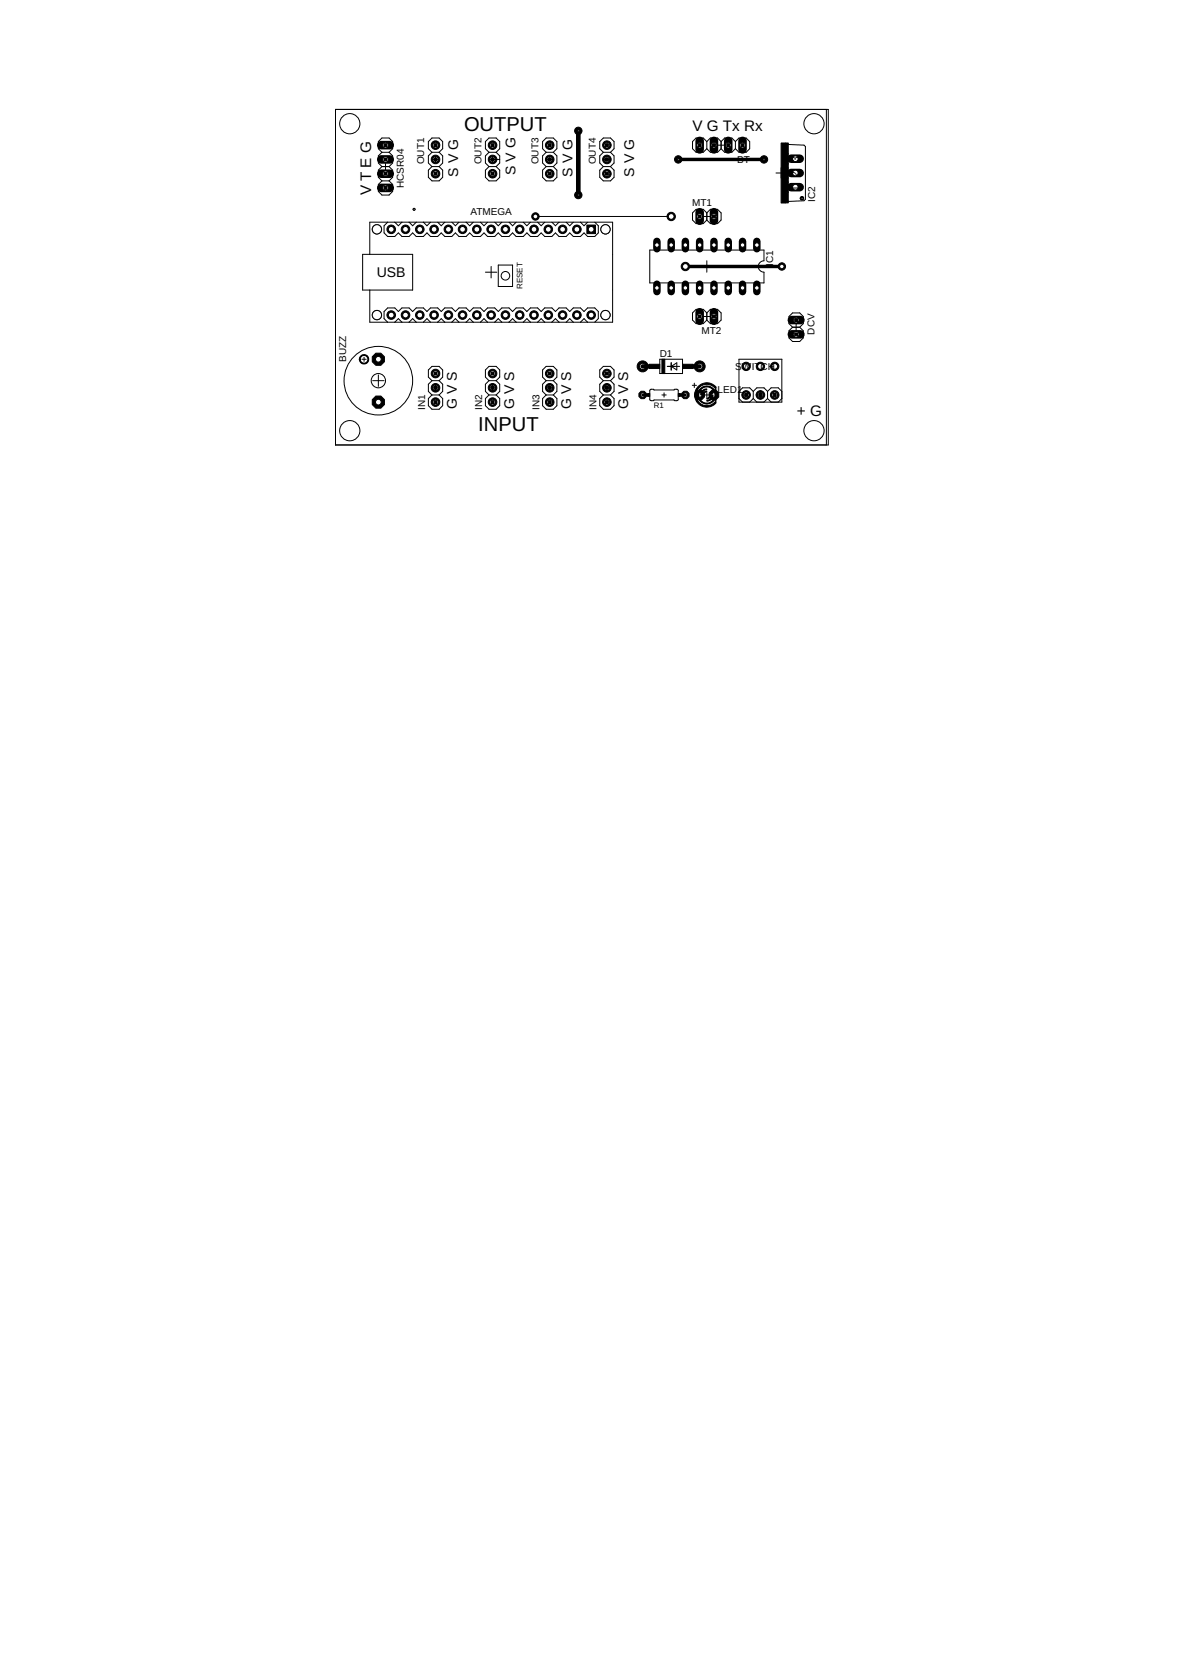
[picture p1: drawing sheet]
<svg xmlns="http://www.w3.org/2000/svg" width="210mm" height="297mm" viewBox="0 0 210 297" stroke-linecap="round" stroke-linejoin="round" font-family="sans-serif">
<defs><g id="words">
<g font-size="3.6">
<text x="82.5" y="23.3">OUTPUT</text>
<text x="85" y="76.6">INPUT</text>
</g>
<g font-size="2.7">
<text x="123.1" y="23.3">V G Tx Rx</text>
<text x="66" y="34.7" transform="rotate(-90 66 34.7)">V T E G</text>
<text x="141.6" y="74">+ G</text>
</g>
<g font-size="2.5">
<text x="81.5" y="31.4" transform="rotate(-90 81.5 31.4)">S V G</text>
<text x="91.6" y="31.1" transform="rotate(-90 91.6 31.1)">S V G</text>
<text x="101.8" y="31.4" transform="rotate(-90 101.8 31.4)">S V G</text>
<text x="112.7" y="31.4" transform="rotate(-90 112.7 31.4)">S V G</text>
<text x="67" y="49.3">USB</text>
<text x="81.2" y="72.8" transform="rotate(-90 81.2 72.8)">G V S</text>
<text x="91.4" y="72.8" transform="rotate(-90 91.4 72.8)">G V S</text>
<text x="101.5" y="72.8" transform="rotate(-90 101.5 72.8)">G V S</text>
<text x="111.7" y="72.8" transform="rotate(-90 111.7 72.8)">G V S</text>
</g>
<g font-size="1.8">
<text x="75.4" y="29.2" transform="rotate(-90 75.4 29.2)">OUT1</text>
<text x="85.6" y="29.2" transform="rotate(-90 85.6 29.2)">OUT2</text>
<text x="95.7" y="29.2" transform="rotate(-90 95.7 29.2)">OUT3</text>
<text x="105.9" y="29.2" transform="rotate(-90 105.9 29.2)">OUT4</text>
<text x="131" y="28.9">BT</text>
<text x="142" y="28.8" transform="rotate(-90 142 28.8)">3</text>
<text x="71.8" y="33.5" transform="rotate(-90 71.8 33.5)">HCSR04</text>
<text x="142" y="33.9" transform="rotate(-90 142 33.9)">1</text>
<text x="142" y="31.4" transform="rotate(-90 142 31.4)">2</text>
<text x="144.9" y="35.8" transform="rotate(-90 144.9 35.8)">IC2</text>
<text x="83.6" y="38.2">ATMEGA</text>
<text x="123" y="36.7">MT1</text>
<text x="137.4" y="47.2" transform="rotate(-90 137.4 47.2)">IC1</text>
<text x="124.7" y="59.4">MT2</text>
<text x="144.7" y="59.5" transform="rotate(-90 144.7 59.5)">DCV</text>
<text x="61.5" y="64.4" transform="rotate(-90 61.5 64.4)">BUZZ</text>
<text x="117.3" y="63.5">D1</text>
<text x="130.7" y="65.7">S</text>
<text x="131.8" y="65.7">WITCH</text>
<text x="127.5" y="69.8">LED1</text>
<text x="75.6" y="72.8" transform="rotate(-90 75.6 72.8)">IN1</text>
<text x="85.7" y="72.8" transform="rotate(-90 85.7 72.8)">IN2</text>
<text x="95.9" y="72.8" transform="rotate(-90 95.9 72.8)">IN3</text>
<text x="106" y="72.8" transform="rotate(-90 106 72.8)">IN4</text>
</g>
<g font-size="1.4">
<text x="92.9" y="51.4" transform="rotate(-90 92.9 51.4)">RESET</text>
<text x="116.2" y="72.5">R1</text>
</g>
</g></defs>
<path d="M102.8 23.3v11.4" fill="none" stroke="#000" stroke-width=".83"/>
<path d="M95.2 38.5h24.1" fill="none" stroke="#000" stroke-width=".18"/>
<path d="M120.5 28.3h15.3M121.8 47.4h17.2" fill="none" stroke="#000" stroke-width=".61"/>
<circle cx="77.4" cy="71.5" r=".76" fill="#000" stroke="#000" stroke-width=".18"/>
<circle cx="77.4" cy="71.5" r=".51" fill="#fff" stroke="#000" stroke-width=".18"/>
<circle cx="77.4" cy="68.9" r=".76" fill="#000" stroke="#000" stroke-width=".18"/>
<circle cx="77.4" cy="68.9" r=".51" fill="#fff" stroke="#000" stroke-width=".18"/>
<circle cx="77.4" cy="66.4" r=".76" fill="#000" stroke="#000" stroke-width=".18"/>
<circle cx="77.4" cy="66.4" r=".51" fill="#fff" stroke="#000" stroke-width=".18"/>
<circle cx="87.5" cy="71.5" r=".76" fill="#000" stroke="#000" stroke-width=".18"/>
<circle cx="87.5" cy="71.5" r=".51" fill="#fff" stroke="#000" stroke-width=".18"/>
<circle cx="87.5" cy="68.9" r=".76" fill="#000" stroke="#000" stroke-width=".18"/>
<circle cx="87.5" cy="68.9" r=".51" fill="#fff" stroke="#000" stroke-width=".18"/>
<circle cx="87.5" cy="66.4" r=".76" fill="#000" stroke="#000" stroke-width=".18"/>
<circle cx="87.5" cy="66.4" r=".51" fill="#fff" stroke="#000" stroke-width=".18"/>
<circle cx="97.7" cy="71.5" r=".76" fill="#000" stroke="#000" stroke-width=".18"/>
<circle cx="97.7" cy="71.5" r=".51" fill="#fff" stroke="#000" stroke-width=".18"/>
<circle cx="97.7" cy="68.9" r=".76" fill="#000" stroke="#000" stroke-width=".18"/>
<circle cx="97.7" cy="68.9" r=".51" fill="#fff" stroke="#000" stroke-width=".18"/>
<circle cx="97.7" cy="66.4" r=".76" fill="#000" stroke="#000" stroke-width=".18"/>
<circle cx="97.7" cy="66.4" r=".51" fill="#fff" stroke="#000" stroke-width=".18"/>
<circle cx="107.9" cy="71.5" r=".76" fill="#000" stroke="#000" stroke-width=".18"/>
<circle cx="107.9" cy="71.5" r=".51" fill="#fff" stroke="#000" stroke-width=".18"/>
<circle cx="107.9" cy="68.9" r=".76" fill="#000" stroke="#000" stroke-width=".18"/>
<circle cx="107.9" cy="68.9" r=".51" fill="#fff" stroke="#000" stroke-width=".18"/>
<circle cx="107.9" cy="66.4" r=".76" fill="#000" stroke="#000" stroke-width=".18"/>
<circle cx="107.9" cy="66.4" r=".51" fill="#fff" stroke="#000" stroke-width=".18"/>
<path d="M132 25v1.6" fill="none" stroke="#000" stroke-width="1.5"/>
<circle cx="132" cy="25.8" r=".51" fill="#fff" stroke="#000" stroke-width=".18"/>
<path d="M129.4 25v1.6" fill="none" stroke="#000" stroke-width="1.5"/>
<circle cx="129.4" cy="25.8" r=".51" fill="#fff" stroke="#000" stroke-width=".18"/>
<path d="M126.9 25v1.6" fill="none" stroke="#000" stroke-width="1.5"/>
<circle cx="126.9" cy="25.8" r=".51" fill="#fff" stroke="#000" stroke-width=".18"/>
<path d="M124.4 25v1.6" fill="none" stroke="#000" stroke-width="1.5"/>
<circle cx="124.4" cy="25.8" r=".51" fill="#fff" stroke="#000" stroke-width=".18"/>
<path d="M140.7 59.4h1.6" fill="none" stroke="#000" stroke-width="1.5"/>
<circle cx="141.5" cy="59.4" r=".51" fill="#fff" stroke="#000" stroke-width=".18"/>
<path d="M140.7 56.9h1.6" fill="none" stroke="#000" stroke-width="1.5"/>
<circle cx="141.5" cy="56.9" r=".51" fill="#fff" stroke="#000" stroke-width=".18"/>
<path d="M67.8 33.4h1.5" fill="none" stroke="#000" stroke-width="1.5"/>
<circle cx="68.5" cy="33.4" r=".51" fill="#fff" stroke="#000" stroke-width=".18"/>
<path d="M67.8 30.9h1.5" fill="none" stroke="#000" stroke-width="1.5"/>
<circle cx="68.5" cy="30.9" r=".51" fill="#fff" stroke="#000" stroke-width=".18"/>
<path d="M67.8 28.3h1.5" fill="none" stroke="#000" stroke-width="1.5"/>
<circle cx="68.5" cy="28.3" r=".51" fill="#fff" stroke="#000" stroke-width=".18"/>
<path d="M67.8 25.8h1.5" fill="none" stroke="#000" stroke-width="1.5"/>
<circle cx="68.5" cy="25.8" r=".51" fill="#fff" stroke="#000" stroke-width=".18"/>
<path d="M134.5 42.9v1.3" fill="none" stroke="#000" stroke-width="1.3"/>
<circle cx="134.5" cy="43.6" r=".4" fill="#fff" stroke="#000" stroke-width=".18"/>
<path d="M132 42.9v1.3" fill="none" stroke="#000" stroke-width="1.3"/>
<circle cx="132" cy="43.6" r=".4" fill="#fff" stroke="#000" stroke-width=".18"/>
<path d="M119.3 42.9v1.3" fill="none" stroke="#000" stroke-width="1.3"/>
<circle cx="119.3" cy="43.6" r=".4" fill="#fff" stroke="#000" stroke-width=".18"/>
<path d="M116.8 42.9v1.3" fill="none" stroke="#000" stroke-width="1.3"/>
<circle cx="116.8" cy="43.6" r=".4" fill="#fff" stroke="#000" stroke-width=".18"/>
<path d="M129.4 42.9v1.3" fill="none" stroke="#000" stroke-width="1.3"/>
<circle cx="129.4" cy="43.6" r=".4" fill="#fff" stroke="#000" stroke-width=".18"/>
<path d="M126.9 42.9v1.3" fill="none" stroke="#000" stroke-width="1.3"/>
<circle cx="126.9" cy="43.6" r=".4" fill="#fff" stroke="#000" stroke-width=".18"/>
<path d="M121.8 42.9v1.3" fill="none" stroke="#000" stroke-width="1.3"/>
<circle cx="121.8" cy="43.6" r=".4" fill="#fff" stroke="#000" stroke-width=".18"/>
<path d="M124.4 42.9v1.3" fill="none" stroke="#000" stroke-width="1.3"/>
<circle cx="124.4" cy="43.6" r=".4" fill="#fff" stroke="#000" stroke-width=".18"/>
<path d="M116.8 50.5v1.3" fill="none" stroke="#000" stroke-width="1.3"/>
<circle cx="116.8" cy="51.2" r=".4" fill="#fff" stroke="#000" stroke-width=".18"/>
<path d="M119.3 50.5v1.3" fill="none" stroke="#000" stroke-width="1.3"/>
<circle cx="119.3" cy="51.2" r=".4" fill="#fff" stroke="#000" stroke-width=".18"/>
<path d="M121.8 50.5v1.3" fill="none" stroke="#000" stroke-width="1.3"/>
<circle cx="121.8" cy="51.2" r=".4" fill="#fff" stroke="#000" stroke-width=".18"/>
<path d="M124.4 50.5v1.3" fill="none" stroke="#000" stroke-width="1.3"/>
<circle cx="124.4" cy="51.2" r=".4" fill="#fff" stroke="#000" stroke-width=".18"/>
<path d="M126.9 50.5v1.3" fill="none" stroke="#000" stroke-width="1.3"/>
<circle cx="126.9" cy="51.2" r=".4" fill="#fff" stroke="#000" stroke-width=".18"/>
<path d="M129.4 50.5v1.3" fill="none" stroke="#000" stroke-width="1.3"/>
<circle cx="129.4" cy="51.2" r=".4" fill="#fff" stroke="#000" stroke-width=".18"/>
<path d="M132 50.5v1.3" fill="none" stroke="#000" stroke-width="1.3"/>
<circle cx="132" cy="51.2" r=".4" fill="#fff" stroke="#000" stroke-width=".18"/>
<path d="M134.5 50.5v1.3" fill="none" stroke="#000" stroke-width="1.3"/>
<circle cx="134.5" cy="51.2" r=".4" fill="#fff" stroke="#000" stroke-width=".18"/>
<path d="M104.3 40h1.5v1.5h-1.5z" fill="#000" stroke="#000" stroke-width=".18"/>
<circle cx="105.1" cy="40.8" r=".51" fill="#fff" stroke="#000" stroke-width=".18"/>
<circle cx="102.5" cy="40.8" r=".76" fill="#000" stroke="#000" stroke-width=".18"/>
<circle cx="102.5" cy="40.8" r=".51" fill="#fff" stroke="#000" stroke-width=".18"/>
<circle cx="100" cy="40.8" r=".76" fill="#000" stroke="#000" stroke-width=".18"/>
<circle cx="100" cy="40.8" r=".51" fill="#fff" stroke="#000" stroke-width=".18"/>
<circle cx="97.5" cy="40.8" r=".76" fill="#000" stroke="#000" stroke-width=".18"/>
<circle cx="97.5" cy="40.8" r=".51" fill="#fff" stroke="#000" stroke-width=".18"/>
<circle cx="94.9" cy="40.8" r=".76" fill="#000" stroke="#000" stroke-width=".18"/>
<circle cx="94.9" cy="40.8" r=".51" fill="#fff" stroke="#000" stroke-width=".18"/>
<circle cx="92.4" cy="40.8" r=".76" fill="#000" stroke="#000" stroke-width=".18"/>
<circle cx="92.4" cy="40.8" r=".51" fill="#fff" stroke="#000" stroke-width=".18"/>
<circle cx="89.8" cy="40.8" r=".76" fill="#000" stroke="#000" stroke-width=".18"/>
<circle cx="89.8" cy="40.8" r=".51" fill="#fff" stroke="#000" stroke-width=".18"/>
<circle cx="87.3" cy="40.8" r=".76" fill="#000" stroke="#000" stroke-width=".18"/>
<circle cx="87.3" cy="40.8" r=".51" fill="#fff" stroke="#000" stroke-width=".18"/>
<circle cx="84.8" cy="40.8" r=".76" fill="#000" stroke="#000" stroke-width=".18"/>
<circle cx="84.8" cy="40.8" r=".51" fill="#fff" stroke="#000" stroke-width=".18"/>
<circle cx="82.2" cy="40.8" r=".76" fill="#000" stroke="#000" stroke-width=".18"/>
<circle cx="82.2" cy="40.8" r=".51" fill="#fff" stroke="#000" stroke-width=".18"/>
<circle cx="79.7" cy="40.8" r=".76" fill="#000" stroke="#000" stroke-width=".18"/>
<circle cx="79.7" cy="40.8" r=".51" fill="#fff" stroke="#000" stroke-width=".18"/>
<circle cx="77.2" cy="40.8" r=".76" fill="#000" stroke="#000" stroke-width=".18"/>
<circle cx="77.2" cy="40.8" r=".51" fill="#fff" stroke="#000" stroke-width=".18"/>
<circle cx="105.1" cy="56" r=".76" fill="#000" stroke="#000" stroke-width=".18"/>
<circle cx="105.1" cy="56" r=".51" fill="#fff" stroke="#000" stroke-width=".18"/>
<circle cx="102.5" cy="56" r=".76" fill="#000" stroke="#000" stroke-width=".18"/>
<circle cx="102.5" cy="56" r=".51" fill="#fff" stroke="#000" stroke-width=".18"/>
<circle cx="100" cy="56" r=".76" fill="#000" stroke="#000" stroke-width=".18"/>
<circle cx="100" cy="56" r=".51" fill="#fff" stroke="#000" stroke-width=".18"/>
<circle cx="97.5" cy="56" r=".76" fill="#000" stroke="#000" stroke-width=".18"/>
<circle cx="97.5" cy="56" r=".51" fill="#fff" stroke="#000" stroke-width=".18"/>
<circle cx="94.9" cy="56" r=".76" fill="#000" stroke="#000" stroke-width=".18"/>
<circle cx="94.9" cy="56" r=".51" fill="#fff" stroke="#000" stroke-width=".18"/>
<circle cx="92.4" cy="56" r=".76" fill="#000" stroke="#000" stroke-width=".18"/>
<circle cx="92.4" cy="56" r=".51" fill="#fff" stroke="#000" stroke-width=".18"/>
<circle cx="87.3" cy="56" r=".76" fill="#000" stroke="#000" stroke-width=".18"/>
<circle cx="87.3" cy="56" r=".51" fill="#fff" stroke="#000" stroke-width=".18"/>
<circle cx="84.8" cy="56" r=".76" fill="#000" stroke="#000" stroke-width=".18"/>
<circle cx="84.8" cy="56" r=".51" fill="#fff" stroke="#000" stroke-width=".18"/>
<circle cx="79.7" cy="56" r=".76" fill="#000" stroke="#000" stroke-width=".18"/>
<circle cx="79.7" cy="56" r=".51" fill="#fff" stroke="#000" stroke-width=".18"/>
<circle cx="77.2" cy="56" r=".76" fill="#000" stroke="#000" stroke-width=".18"/>
<circle cx="77.2" cy="56" r=".51" fill="#fff" stroke="#000" stroke-width=".18"/>
<circle cx="82.2" cy="56" r=".76" fill="#000" stroke="#000" stroke-width=".18"/>
<circle cx="82.2" cy="56" r=".51" fill="#fff" stroke="#000" stroke-width=".18"/>
<circle cx="89.8" cy="56" r=".76" fill="#000" stroke="#000" stroke-width=".18"/>
<circle cx="89.8" cy="56" r=".51" fill="#fff" stroke="#000" stroke-width=".18"/>
<circle cx="74.6" cy="40.8" r=".76" fill="#000" stroke="#000" stroke-width=".18"/>
<circle cx="74.6" cy="40.8" r=".51" fill="#fff" stroke="#000" stroke-width=".18"/>
<circle cx="72.1" cy="40.8" r=".76" fill="#000" stroke="#000" stroke-width=".18"/>
<circle cx="72.1" cy="40.8" r=".51" fill="#fff" stroke="#000" stroke-width=".18"/>
<circle cx="69.5" cy="40.8" r=".76" fill="#000" stroke="#000" stroke-width=".18"/>
<circle cx="69.5" cy="40.8" r=".51" fill="#fff" stroke="#000" stroke-width=".18"/>
<circle cx="74.6" cy="56" r=".76" fill="#000" stroke="#000" stroke-width=".18"/>
<circle cx="74.6" cy="56" r=".51" fill="#fff" stroke="#000" stroke-width=".18"/>
<circle cx="72.1" cy="56" r=".76" fill="#000" stroke="#000" stroke-width=".18"/>
<circle cx="72.1" cy="56" r=".51" fill="#fff" stroke="#000" stroke-width=".18"/>
<circle cx="69.5" cy="56" r=".76" fill="#000" stroke="#000" stroke-width=".18"/>
<circle cx="69.5" cy="56" r=".51" fill="#fff" stroke="#000" stroke-width=".18"/>
<path d="M124.4 37.7v1.5" fill="none" stroke="#000" stroke-width="1.5"/>
<circle cx="124.4" cy="38.5" r=".51" fill="#fff" stroke="#000" stroke-width=".18"/>
<path d="M126.9 37.7v1.5" fill="none" stroke="#000" stroke-width="1.5"/>
<circle cx="126.9" cy="38.5" r=".51" fill="#fff" stroke="#000" stroke-width=".18"/>
<path d="M126.9 55.5v1.5" fill="none" stroke="#000" stroke-width="1.5"/>
<circle cx="126.9" cy="56.3" r=".51" fill="#fff" stroke="#000" stroke-width=".18"/>
<path d="M124.4 55.5v1.5" fill="none" stroke="#000" stroke-width="1.5"/>
<circle cx="124.4" cy="56.3" r=".51" fill="#fff" stroke="#000" stroke-width=".18"/>
<circle cx="77.4" cy="25.8" r=".76" fill="#000" stroke="#000" stroke-width=".18"/>
<circle cx="77.4" cy="25.8" r=".51" fill="#fff" stroke="#000" stroke-width=".18"/>
<circle cx="77.4" cy="28.3" r=".76" fill="#000" stroke="#000" stroke-width=".18"/>
<circle cx="77.4" cy="28.3" r=".51" fill="#fff" stroke="#000" stroke-width=".18"/>
<circle cx="77.4" cy="30.9" r=".76" fill="#000" stroke="#000" stroke-width=".18"/>
<circle cx="77.4" cy="30.9" r=".51" fill="#fff" stroke="#000" stroke-width=".18"/>
<circle cx="87.5" cy="25.8" r=".76" fill="#000" stroke="#000" stroke-width=".18"/>
<circle cx="87.5" cy="25.8" r=".51" fill="#fff" stroke="#000" stroke-width=".18"/>
<circle cx="87.5" cy="28.3" r=".76" fill="#000" stroke="#000" stroke-width=".18"/>
<circle cx="87.5" cy="28.3" r=".51" fill="#fff" stroke="#000" stroke-width=".18"/>
<circle cx="87.5" cy="30.9" r=".76" fill="#000" stroke="#000" stroke-width=".18"/>
<circle cx="87.5" cy="30.9" r=".51" fill="#fff" stroke="#000" stroke-width=".18"/>
<circle cx="97.7" cy="25.8" r=".76" fill="#000" stroke="#000" stroke-width=".18"/>
<circle cx="97.7" cy="25.8" r=".51" fill="#fff" stroke="#000" stroke-width=".18"/>
<circle cx="97.7" cy="28.3" r=".76" fill="#000" stroke="#000" stroke-width=".18"/>
<circle cx="97.7" cy="28.3" r=".51" fill="#fff" stroke="#000" stroke-width=".18"/>
<circle cx="97.7" cy="30.9" r=".76" fill="#000" stroke="#000" stroke-width=".18"/>
<circle cx="97.7" cy="30.9" r=".51" fill="#fff" stroke="#000" stroke-width=".18"/>
<circle cx="107.9" cy="25.8" r=".76" fill="#000" stroke="#000" stroke-width=".18"/>
<circle cx="107.9" cy="25.8" r=".51" fill="#fff" stroke="#000" stroke-width=".18"/>
<circle cx="107.9" cy="28.3" r=".76" fill="#000" stroke="#000" stroke-width=".18"/>
<circle cx="107.9" cy="28.3" r=".51" fill="#fff" stroke="#000" stroke-width=".18"/>
<circle cx="107.9" cy="30.9" r=".76" fill="#000" stroke="#000" stroke-width=".18"/>
<circle cx="107.9" cy="30.9" r=".51" fill="#fff" stroke="#000" stroke-width=".18"/>
<circle cx="67.2" cy="71.5" r="1.17" fill="#000" stroke="#000" stroke-width=".18"/>
<circle cx="67.2" cy="71.5" r=".51" fill="#fff" stroke="#000" stroke-width=".18"/>
<circle cx="67.2" cy="63.9" r="1.17" fill="#000" stroke="#000" stroke-width=".18"/>
<circle cx="67.2" cy="63.9" r=".51" fill="#fff" stroke="#000" stroke-width=".18"/>
<circle cx="137.7" cy="70.2" r=".76" fill="#000" stroke="#000" stroke-width=".18"/>
<circle cx="137.7" cy="70.2" r=".51" fill="#fff" stroke="#000" stroke-width=".18"/>
<circle cx="135.1" cy="70.2" r=".76" fill="#000" stroke="#000" stroke-width=".18"/>
<circle cx="135.1" cy="70.2" r=".51" fill="#fff" stroke="#000" stroke-width=".18"/>
<circle cx="132.6" cy="70.2" r=".76" fill="#000" stroke="#000" stroke-width=".18"/>
<circle cx="132.6" cy="70.2" r=".51" fill="#fff" stroke="#000" stroke-width=".18"/>
<circle cx="124.4" cy="65.1" r=".97" fill="#000" stroke="#000" stroke-width=".18"/>
<circle cx="124.4" cy="65.1" r=".55" fill="#fff" stroke="#000" stroke-width=".18"/>
<circle cx="114.2" cy="65.1" r=".97" fill="#000" stroke="#000" stroke-width=".18"/>
<circle cx="114.2" cy="65.1" r=".55" fill="#fff" stroke="#000" stroke-width=".18"/>
<circle cx="121.8" cy="70.2" r=".71" fill="#000" stroke="#000" stroke-width=".18"/>
<circle cx="121.8" cy="70.2" r=".4" fill="#fff" stroke="#000" stroke-width=".18"/>
<circle cx="114.2" cy="70.2" r=".71" fill="#000" stroke="#000" stroke-width=".18"/>
<circle cx="114.2" cy="70.2" r=".4" fill="#fff" stroke="#000" stroke-width=".18"/>
<circle cx="124.4" cy="70.2" r=".92" fill="#000" stroke="#000" stroke-width=".18"/>
<circle cx="124.4" cy="70.2" r=".4" fill="#fff" stroke="#000" stroke-width=".18"/>
<circle cx="126.9" cy="70.2" r=".92" fill="#000" stroke="#000" stroke-width=".18"/>
<circle cx="126.9" cy="70.2" r=".4" fill="#fff" stroke="#000" stroke-width=".18"/>
<path d="M140.6 33.3h1.5" fill="none" stroke="#000" stroke-width="1.5"/>
<circle cx="141.4" cy="33.3" r=".51" fill="#fff" stroke="#000" stroke-width=".18"/>
<path d="M140.6 30.8h1.5" fill="none" stroke="#000" stroke-width="1.5"/>
<circle cx="141.4" cy="30.8" r=".51" fill="#fff" stroke="#000" stroke-width=".18"/>
<path d="M140.6 28.2h1.5" fill="none" stroke="#000" stroke-width="1.5"/>
<circle cx="141.4" cy="28.2" r=".51" fill="#fff" stroke="#000" stroke-width=".18"/>
<circle cx="102.8" cy="34.7" r=".66" fill="#000" stroke="#000" stroke-width=".18"/>
<circle cx="102.8" cy="34.7" r=".17" fill="#fff" stroke="#000" stroke-width=".18"/>
<circle cx="102.8" cy="23.3" r=".66" fill="#000" stroke="#000" stroke-width=".18"/>
<circle cx="102.8" cy="23.3" r=".17" fill="#fff" stroke="#000" stroke-width=".18"/>
<circle cx="119.3" cy="38.5" r=".74" fill="#000" stroke="#000" stroke-width=".18"/>
<circle cx="119.3" cy="38.5" r=".51" fill="#fff" stroke="#000" stroke-width=".18"/>
<circle cx="95.2" cy="38.5" r=".66" fill="#000" stroke="#000" stroke-width=".18"/>
<circle cx="95.2" cy="38.5" r=".42" fill="#fff" stroke="#000" stroke-width=".18"/>
<circle cx="121.8" cy="47.4" r=".74" fill="#000" stroke="#000" stroke-width=".18"/>
<circle cx="121.8" cy="47.4" r=".51" fill="#fff" stroke="#000" stroke-width=".18"/>
<circle cx="139" cy="47.4" r=".66" fill="#000" stroke="#000" stroke-width=".18"/>
<circle cx="139" cy="47.4" r=".4" fill="#fff" stroke="#000" stroke-width=".18"/>
<circle cx="132.6" cy="65.1" r=".74" fill="#000" stroke="#000" stroke-width=".18"/>
<circle cx="132.6" cy="65.1" r=".51" fill="#fff" stroke="#000" stroke-width=".18"/>
<circle cx="135.1" cy="65.1" r=".74" fill="#000" stroke="#000" stroke-width=".18"/>
<circle cx="135.1" cy="65.1" r=".51" fill="#fff" stroke="#000" stroke-width=".18"/>
<circle cx="137.7" cy="65.1" r=".74" fill="#000" stroke="#000" stroke-width=".18"/>
<circle cx="137.7" cy="65.1" r=".51" fill="#fff" stroke="#000" stroke-width=".18"/>
<circle cx="120.5" cy="28.3" r=".66" fill="#000" stroke="#000" stroke-width=".18"/>
<circle cx="120.5" cy="28.3" r=".17" fill="#fff" stroke="#000" stroke-width=".18"/>
<circle cx="135.8" cy="28.3" r=".66" fill="#000" stroke="#000" stroke-width=".18"/>
<circle cx="135.8" cy="28.3" r=".17" fill="#fff" stroke="#000" stroke-width=".18"/>
<g fill="none" stroke="#000" stroke-width=".18">
<path d="M59.6 19.5h87.6v59.6h-87.6zM146.9 19.5v59.6M67.9 27.1h1.3M67.9 27.1l-.7-.7v-1.2l.7-.7h1.3l.6 .7v1.2l-.6 .7M67.9 27.1l-.7 .6v1.3l.7 .6M67.9 29.6l-.7 .6v1.3l.7 .7M67.9 32.2l-.7 .6v1.2l.7 .7h1.3l.6-.7v-1.2l-.6-.6M67.9 32.2h1.3M67.9 29.6h1.3M68.5 29.1v1.1M68.9 39.5l-.6 .6v1.3l.6 .6h1.3l.6-.6 .6 .6h1.3l.6-.6 .7 .6h1.2l.7-.6 .6 .6h1.3l.6-.6 .7 .6h1.2l.6-.6 .7 .6h1.2l.7-.6 .6 .6h1.3l.6-.6 .7 .6h1.2l.7-.6 .6 .6h1.3l.6-.6 .6 .6h1.3l.6-.6 .7 .6h1.2l.7-.6 .6 .6h1.3l.6-.6 .7 .6h1.2l.7-.6 .6 .6h1.3l.6-.6 .6 .6h1.3l.6-.6v-1.3l-.6-.6M69.2 27.1l.6 .6v1.3l-.6 .6"/>
<path d="M69.2 29.6l.6 .6v1.3l-.6 .7M70.2 39.5l.6 .6 .6-.6M72.7 39.5l.6 .6 .7-.6M75.2 39.5l.7 .6 .6-.6M76.8 27.1l-.7-.7v-1.2l.7-.7h1.2l.7 .7v1.2l-.7 .7M76.8 27.1l-.7 .6v1.3l.7 .6M76.8 29.6l-.7 .6v1.3l.7 .7h1.2l.7-.7v-1.3l-.7-.6M76.8 27.1h1.2M76.8 29.6h1.2M76.9 28.3h1M77.4 27.8v1.1M77.8 39.5l.6 .6 .7-.6"/>
<path d="M78 27.1l.7 .6v1.3l-.7 .6M80.3 39.5l.6 .6 .7-.6M82.8 39.5l.7 .6 .6-.6M85.4 39.5l.6 .6 .7-.6M86.9 27.1l-.6-.7v-1.2l.6-.7h1.3l.6 .7v1.2l-.6 .7M86.9 27.1l-.6 .6v1.3l.6 .6M86.9 29.6l-.6 .6v1.3l.6 .7h1.3l.6-.7v-1.3l-.6-.6M86.9 27.1h1.3M86.9 29.6h1.3M87 28.3h1.8M87.5 27.8v1.1M87.9 39.5l.7 .6 .6-.6"/>
<path d="M88.2 27.1l.6 .6v1.3l-.6 .6M90.5 39.5l.6 .6 .6-.6M93 39.5l.6 .6 .7-.6M95.5 39.5l.7 .6 .6-.6M97.1 27.1l-.7-.7v-1.2l.7-.7h1.2l.7 .7v1.2l-.7 .7M97.1 27.1l-.7 .6v1.3l.7 .6M97.1 29.6l-.7 .6v1.3l.7 .7h1.2l.7-.7v-1.3l-.7-.6M97.1 27.1h1.2M97.1 29.6h1.2M97.2 28.3h1M97.7 27.8v1.1M98.1 39.5l.6 .6 .7-.6"/>
<path d="M98.3 27.1l.7 .6v1.3l-.7 .6M100.6 39.5l.7 .6 .6-.6M103.2 39.5l.6 .6 .6-.6M107.2 27.1l-.6-.7v-1.2l.6-.7h1.3l.6 .7v1.2l-.6 .7M107.2 27.1l-.6 .6v1.3l.6 .6M107.2 29.6l-.6 .6v1.3l.6 .7h1.3l.6-.7v-1.3l-.6-.6M107.2 27.1h1.3M107.2 29.6h1.3M107.4 28.3h1M107.9 27.8v1.1M108.5 27.1l.6 .6v1.3l-.6 .6M125.1 38.5h1.1"/>
<path d="M125.6 25.2l.7-.7h1.2l.7 .7M125.6 37.8l-.6-.6h-1.3l-.6 .6v1.3l.6 .7h1.3l.6-.7M125.6 25.2l-.6-.7h-1.3l-.6 .7v1.2l.6 .7h1.3l.6-.7M125.6 37.8l.7-.6h1.2l.7 .6v1.3l-.7 .7h-1.2l-.7-.7M125.6 26.4l.7 .7h1.2l.7-.7M125.6 25.2v1.2M125.6 37.8v1.3M127.6 25.8h1.1M128.2 26.4l.6 .7h1.3l.6-.7M128.2 25.2l.6-.7h1.3l.6 .7M128.2 25.2v1.2M130.7 25.2l.6-.7h1.3l.6 .7v1.2l-.6 .7h-1.3l-.6-.7"/>
<path d="M130.7 25.2v1.2M137.9 30.8h1.8M138.8 29.8v1.9M140 25.7l2.9 .1 .3 .3v9.3l-.3 .3-2.9 .1M64.5 45.2h8.8v6.4h-8.8zM65.7 45.2v-5.7h43.2v17.8h-43.2v-5.7M68.9 57.3l-.6-.7v-1.2l.6-.7h1.3l.6 .7 .6-.7h1.3l.6 .7 .7-.7h1.2l.7 .7 .6-.7h1.3l.6 .7 .7-.7h1.2l.6 .7 .7-.7h1.2l.7 .7 .6-.7h1.3l.6 .7 .7-.7h1.2l.7 .7 .6-.7h1.3l.6 .7 .6-.7h1.3l.6 .7 .7-.7h1.2l.7 .7 .6-.7h1.3l.6 .7 .7-.7h1.2l.7 .7 .6-.7h1.3l.6 .7 .6-.7h1.3l.6 .7v1.2l-.6 .7M70.2 57.3l.6-.7 .6 .7M72.7 57.3l.6-.7 .7 .7M75.2 57.3l.7-.7 .6 .7M77.8 57.3l.6-.7 .7 .7M80.3 57.3l.6-.7 .7 .7"/>
<path d="M82.8 57.3l.7-.7 .6 .7M85.4 57.3l.6-.7 .7 .7M86.3 48.4h2M87.3 47.4v2M87.9 57.3l.7-.7 .6 .7M88.6 47.1h2.5v3.8h-2.5zM90.5 57.3l.6-.7 .6 .7M93 57.3l.6-.7 .7 .7M95.5 57.3l.7-.7 .6 .7M98.1 57.3l.6-.7 .7 .7M100.6 57.3l.7-.7 .6 .7M103.2 57.3l.6-.7 .6 .7"/>
<path d="M115.5 44.4h20.3v2a1.02 1.02 0 0 0-1 1 1.02 1.02 0 0 0 1 1v1.9h-20.3zM124.6 47.4h2M125.1 56.3h1.1M125.6 55.6l-.6-.6h-1.3l-.6 .6v1.3l.6 .6h1.3l.6-.6M125.6 55.6l.7-.6h1.2l.7 .6v1.3l-.7 .6h-1.2l-.7-.6M125.6 46.4v2M125.6 55.6v1.3M140.9 58.2l-.7-.7v-1.2l.7-.7h1.2l.7 .7v1.2l-.7 .7M140.9 58.2l-.7 .6v1.3l.7 .6h1.2l.7-.6v-1.3l-.7-.6M140.9 58.2h1.2M141.5 57.6v1.1M64.3 63.9h.8"/>
<path d="M64.7 63.5v.7M66.2 67.7h2.1M67.2 66.7v2M76.8 67.7l-.7-.7v-1.2l.7-.7h1.2l.7 .7v1.2l-.7 .7M76.8 67.7l-.7 .6v1.3l.7 .6M76.8 70.2l-.7 .6v1.3l.7 .6h1.2l.7-.6v-1.3l-.7-.6M76.8 70.2h1.2M76.8 67.7h1.2M76.9 68.9h1M77.4 68.5v.9M78 67.7l.7 .6v1.3l-.7 .6M86.9 70.2h1.3"/>
<path d="M86.9 67.7h1.3M86.9 70.2l-.6 .6v1.3l.6 .6h1.3l.6-.6v-1.3l-.6-.6M86.9 67.7l-.6-.7v-1.2l.6-.7h1.3l.6 .7v1.2l-.6 .7M86.9 67.7l-.6 .6v1.3l.6 .6M87.1 68.9h1M87.5 68.5v.9M88.2 67.7l.6 .6v1.3l-.6 .6M97.1 70.2h1.2M97.1 67.7h1.2M97.1 70.2l-.7 .6v1.3l.7 .6h1.2l.7-.6v-1.3l-.7-.6M97.1 67.7l-.7-.7v-1.2l.7-.7h1.2l.7 .7v1.2l-.7 .7M97.1 67.7l-.7 .6v1.3l.7 .6"/>
<path d="M97.2 68.9h1M97.7 68.5v.9M98.3 67.7l.7 .6v1.3l-.7 .6M107.2 70.2h1.3M107.2 67.7h1.3M107.2 70.2l-.6 .6v1.3l.6 .6h1.3l.6-.6v-1.3l-.6-.6M107.2 67.7l-.6-.7v-1.2l.6-.7h1.3l.6 .7v1.2l-.6 .7M107.2 67.7l-.6 .6v1.3l.6 .6M107.4 68.9h1M107.9 68.5v.9M108.5 67.7l.6 .6v1.3l-.6 .6M115.5 69.3l.6-.1 .1 .1h3.6l.1-.1h.5l.1 .2v1.7l-.2 .1h-.4l-.1-.1h-3.6l-.1 .1h-.5l-.1-.2z"/>
<path d="M117.3 63.9h4v2.5h-4zM117.6 70.2h.8M118 69.8v.8M118.6 65.1h2.2M119.3 65.1l1-.6v1.3zM119.3 64.5v1.3M123 68.5h.8M123.4 68.1v.8M125.2 70.2h.9M125.6 69.8v.9M131.3 63.9h7.7v7.6h-7.7zM131.3 69.6l.7-.7h1.2l.7 .7"/>
<path d="M131.3 70.8l.7 .7M133.9 70.8l.6 .7M133.9 69.6v1.2M133.9 69.6l.6-.7h1.3l.6 .7M133.9 70.8l-.7 .7M134.4 70.2h1.5M135.1 69.4v1.6M136.4 70.8l.7 .7M136.4 69.6v1.2M136.4 69.6l.7-.7h1.2l.7 .7M136.4 70.8l-.6 .7M139 70.8l-.7 .7"/>
<circle cx="62.2" cy="22" r="1.8"/>
<circle cx="73.6" cy="37.2" r=".17"/>
<circle cx="144.7" cy="22" r="1.8"/>
<circle cx="89.8" cy="49" r=".76"/>
<circle cx="62.2" cy="76.6" r="1.8"/>
<circle cx="67.2" cy="67.7" r="6.1"/>
<circle cx="67.2" cy="67.7" r="1.27"/>
<circle cx="144.7" cy="76.6" r="1.8"/>
</g>
<g fill="#000" stroke="#000" stroke-width=".18">
<path d="M142.3 35.1a.32 .32 0 0 1 .5-.1 .32 .32 0 0 1-.1 .5 .32 .32 0 0 1-.5-.3h.1a.19 .19 0 0 1 .3-.2 .19 .19 0 0 1 .1 .3 .19 .19 0 0 1-.2 .1l-.3-.2z" fill-rule="evenodd"/>
<path d="M64.2 63.2a.84 .84 0 0 1 1.3 .4 .84 .84 0 0 1-.6 1.1 .84 .84 0 0 1-1-.8h.1a.69 .69 0 0 1 1-.7 .69 .69 0 0 1 .2 1.2 .69 .69 0 0 1-1.1-.3l-.1-.2h-.1v-.3z" fill-rule="evenodd"/>
<path d="M123.5 70.2h.2l.3 1-.2 .2z" fill-rule="evenodd"/>
<path d="M123.7 69.2l.3 .1-.3 .9h-.2z" fill-rule="evenodd"/>
<path d="M123.8 71.3l.2-.1 .7 .7 .9 .2v.3h-.2a2.06 2.06 0 0 1-1.6-1.1z" fill-rule="evenodd"/>
<path d="M124 70.2h.2l.1 .5 .2 .5-.1 .1-.3-.6z" fill-rule="evenodd"/>
<path d="M124.5 71.1a1.42 1.42 0 0 0 1.1 .6v.1h-.1l-.6-.2-.4-.3-.1-.1z" fill-rule="evenodd"/>
<path d="M124.4 69.2l.1 .1-.3 .9h-.2l.1-.4z" fill-rule="evenodd"/>
<path d="M124.4 69.1l.8-.4 .4-.1v.2a1.42 1.42 0 0 0-1.1 .5h-.1z" fill-rule="evenodd"/>
<path d="M125.6 71.7a1.42 1.42 0 0 0 1.2-.6l.1 .1-.6 .4-.5 .2h-.2z" fill-rule="evenodd"/>
<path d="M124.1 68.7a2.14 2.14 0 0 1 1.5-.6v.2l-.9 .3-.7 .7-.3-.1z" fill-rule="evenodd"/>
<path d="M125.6 72.1l.7-.1 .8-.6 .2 .2-.4 .4-.7 .3-.6 .1z" fill-rule="evenodd"/>
<path d="M125.1 69.7l.5-.2v.2l-.4 .2-.1 .3h-.2z" fill-rule="evenodd"/>
<path d="M124.8 69.6l.4-.4 .4-.1v.2l-.6 .3-.3 .6h-.2z" fill-rule="evenodd"/>
<path d="M126.2 70.2h.1v.3l-.3 .4h-.4v-.1l.5-.3z" fill-rule="evenodd"/>
<path d="M125.6 71.2a.94 .94 0 0 0 1-1h.1v.2a1.07 1.07 0 0 1-1.1 .9z" fill-rule="evenodd"/>
<path d="M127.1 70.2h.1v.4l-.3 .6-.2-.1z" fill-rule="evenodd"/>
<path d="M125.6 68.6l.8 .2 .5 .5-.1 .1a1.46 1.46 0 0 0-1.2-.6z" fill-rule="evenodd"/>
<path d="M125.6 68.1l1 .2 .7 .5-.2 .2-.5-.4-1-.3z" fill-rule="evenodd"/>
<path d="M126.7 69.3l.2-.1 .2 .3 .1 .7h-.1z" fill-rule="evenodd"/>
</g>
<g fill="#000" stroke="#000" stroke-width=".18">
<path d="M68.3 28.1h.5v.5h-.5zM68.3 30.6h.5v.5h-.5zM68.3 33.1h.5v.6h-.5zM68.3 25.5h.5v.6h-.5zM77.2 28.1h.5v.5h-.5zM77.2 25.5h.5v.6h-.5zM77.2 30.6h.5v.5h-.5zM87.3 28.1h.5v.5h-.5zM87.3 25.5h.5v.6h-.5zM87.3 30.6h.5v.5h-.5zM97.5 28.1h.5v.5h-.5zM97.5 25.5h.5v.6h-.5z"/>
<path d="M97.5 30.6h.5v.5h-.5zM107.6 28.1h.5v.5h-.5zM107.6 25.5h.5v.6h-.5zM107.6 30.6h.5v.5h-.5zM124.1 25.5h.5v.6h-.5zM124.1 38.2h.5v.5h-.5zM126.6 25.5h.5v.6h-.5zM126.6 38.2h.5v.5h-.5zM129.2 25.5h.5v.6h-.5zM131.7 25.5h.5v.6h-.5zM138.8 25.4h.8v10.7h-.8zM139.6 34.2h.5v1.9h-.5z"/>
<path d="M139.6 31.6h.5v.8h-.5zM139.6 29.1h.5v.8h-.5zM139.6 25.4h.5v1.9h-.5zM139.6 32.4h.5v1.8h-.5zM139.6 29.9h.5v1.7h-.5zM139.6 27.3h.5v1.8h-.5zM124.1 56h.5v.5h-.5zM126.6 56h.5v.5h-.5zM141.2 59.2h.6v.5h-.6zM141.2 56.6h.6v.5h-.6zM77.2 68.7h.5v.5h-.5zM77.2 71.2h.5v.5h-.5z"/>
<path d="M77.2 66.1h.5v.6h-.5zM87.3 68.7h.5v.5h-.5zM87.3 71.2h.5v.5h-.5zM87.3 66.1h.5v.6h-.5zM97.5 68.7h.5v.5h-.5zM97.5 71.2h.5v.5h-.5zM97.5 66.1h.5v.6h-.5zM107.6 68.7h.5v.5h-.5zM107.6 71.2h.5v.5h-.5zM107.6 66.1h.5v.6h-.5zM115.1 70h.4v.5h-.4zM115.4 64.7h1.9v.8h-1.9z"/>
<path d="M117.6 63.9h.6v2.5h-.6zM120.5 70h.4v.5h-.4zM121.3 64.7h1.9v.8h-1.9zM132.4 70h.5v.5h-.5zM134.9 70h.5v.5h-.5zM137.4 70h.5v.5h-.5z"/>
</g>
<path d="M114.2 65.1h1M123.3 65.1h1.1" fill="none" stroke="#000" stroke-width=".76"/>
<path d="M114.2 70.2h.9M120.9 70.2h.9" fill="none" stroke="#000" stroke-width=".51"/>
<path d="M127.2 68.9v2.6" fill="none" stroke="#000" stroke-width=".25"/>
<circle cx="73.6" cy="37.2" r=".17" fill="#fff" stroke="#000" stroke-width=".18"/>
<circle cx="67" cy="40.8" r=".83" fill="none" stroke="#000" stroke-width=".18"/>
<circle cx="67" cy="40.8" r=".83" fill="#fff" stroke="#000" stroke-width=".18"/>
<circle cx="67" cy="56" r=".83" fill="none" stroke="#000" stroke-width=".18"/>
<circle cx="67" cy="56" r=".83" fill="#fff" stroke="#000" stroke-width=".18"/>
<circle cx="107.6" cy="56" r=".83" fill="none" stroke="#000" stroke-width=".18"/>
<circle cx="107.6" cy="56" r=".83" fill="#fff" stroke="#000" stroke-width=".18"/>
<circle cx="107.6" cy="40.8" r=".83" fill="none" stroke="#000" stroke-width=".18"/>
<circle cx="107.6" cy="40.8" r=".83" fill="#fff" stroke="#000" stroke-width=".18"/>
<use href="#words"/>
</svg>
